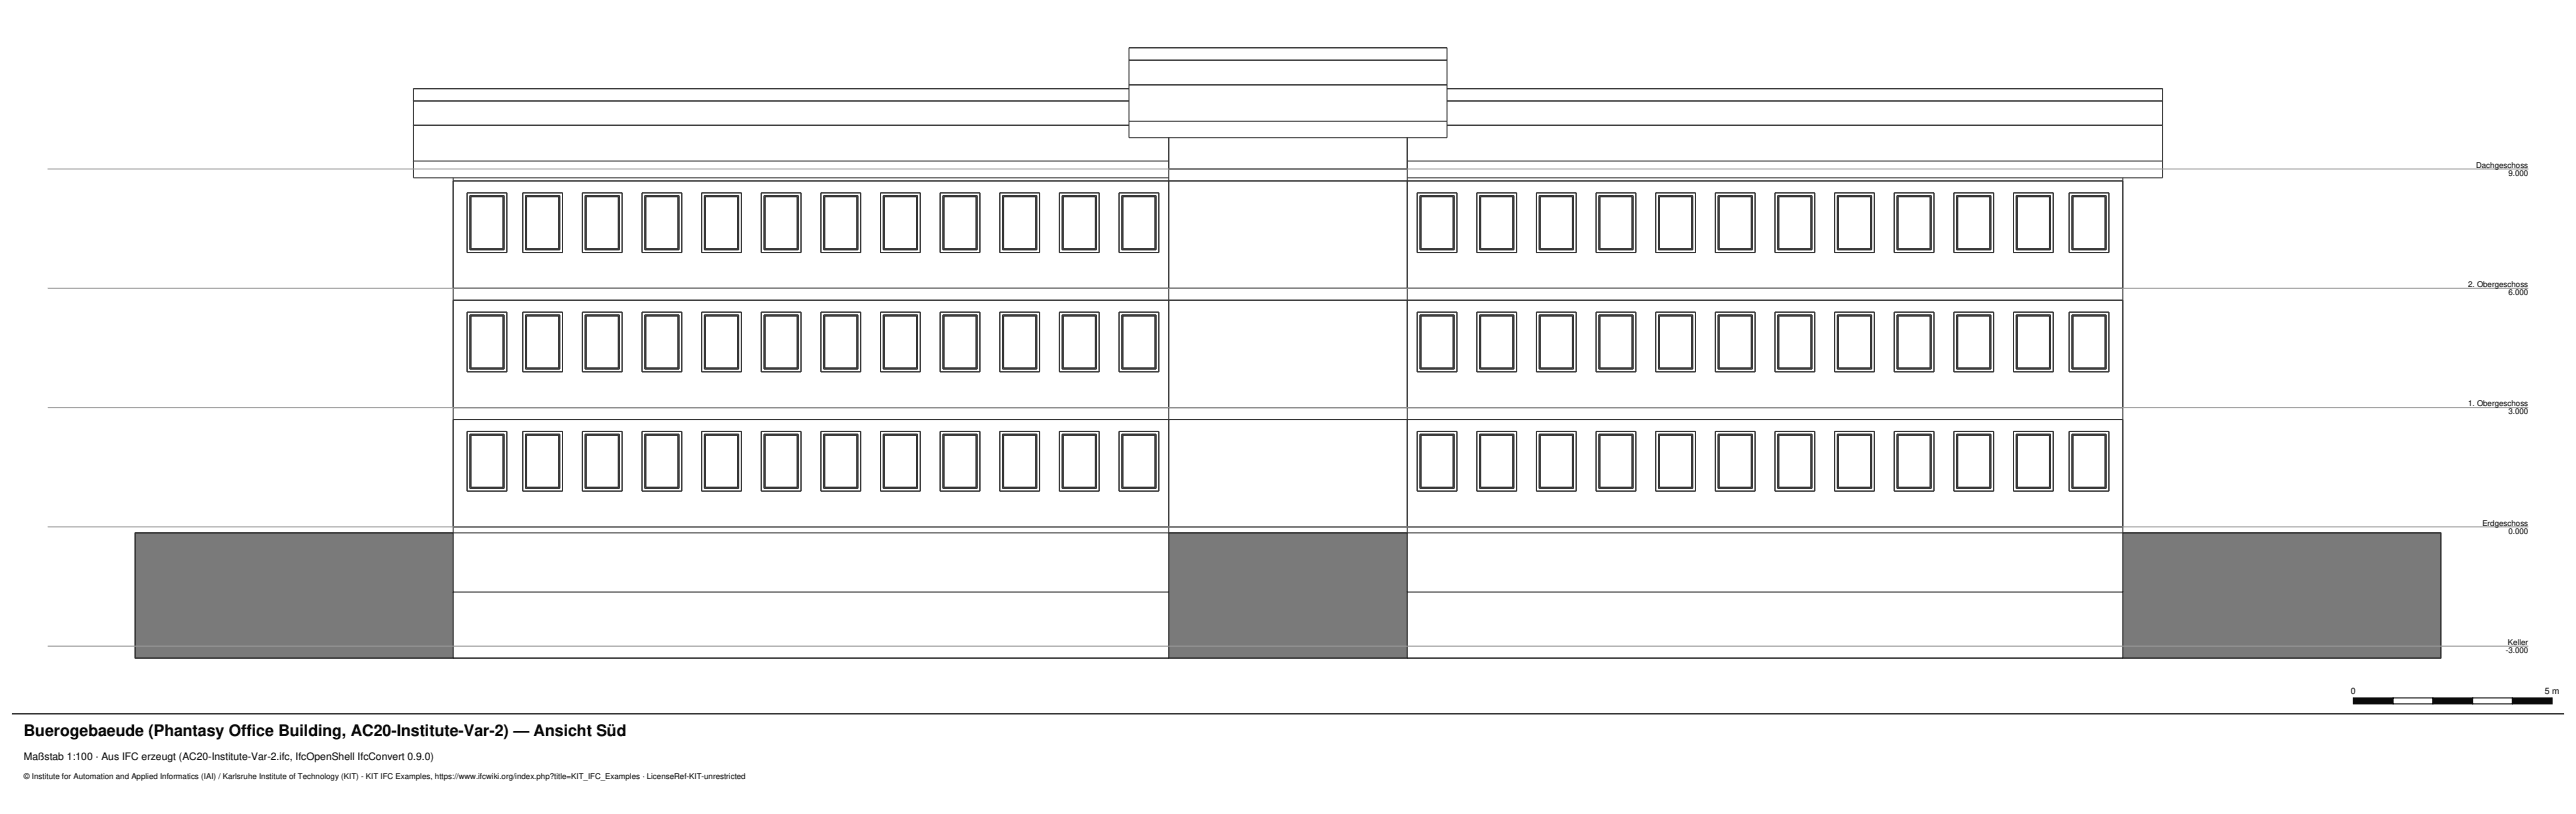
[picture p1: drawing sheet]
<svg xmlns="http://www.w3.org/2000/svg" width="648mm" height="205mm" viewBox="0 0 648 205" stroke-linecap="round" stroke-linejoin="round" font-family="sans-serif">
<defs><g id="words">
<text font-size="4" x="6" y="185">Buerogebaeude (Phantasy Office Building, AC20-Institute-Var-2) — Ansicht Süd</text>
<text font-size="2.6" x="6" y="191.2">Maßstab 1:100 · Aus IFC erzeugt (AC20-Institute-Var-2.ifc, IfcOpenShell IfcConvert 0.9.0)</text>
<g font-size="2.2">
<text x="591.4" y="174.5">0</text>
<text x="640.2" y="174.5">5 m</text>
</g>
<g font-size="2">
<text x="622.9" y="42.2">Dachgeschoss</text>
<text x="631" y="44.2">9.000</text>
<text x="620.9" y="72.2">2. Obergeschoss</text>
<text x="631" y="74.2">6.000</text>
<text x="620.9" y="102.2">1. Obergeschoss</text>
<text x="631" y="104.2">3.000</text>
<text x="624.4" y="132.2">Erdgeschoss</text>
<text x="631" y="134.2">0.000</text>
<text x="630.3" y="164.2">-3.000</text>
<text x="630.9" y="162.2">Keller</text>
<text x="6" y="196">© Institute for Automation and Applied Informatics (IAI) / Karlsruhe Institute of Technology (KIT) - KIT IFC Examples, https://www.ifcwiki.org/index.php?title=KIT_IFC_Examples · LicenseRef-KIT-unrestricted</text>
</g>
</g></defs>
<path d="M294 134h60v14.9h180v-14.9h80v31.5h-80v-16.6h-180v16.6h-60zM354 165.5h180zM34 134h80v14.9h180h-180v16.6h-80zM114 165.5h180z" fill-rule="evenodd" fill="#7a7a7a"/>
<path d="M114 148.9v16.6h-80v-31.5h80v14.9h180M354 148.9v-14.9h-60v31.5h60v-16.6h180v16.6h80v-31.5h-80v14.9M114 165.5h180M354 165.5h180" fill="none" stroke="#222" stroke-width=".25"/>
<g fill="none" stroke="#333" stroke-width=".25">
<path d="M284 12h80v22.6h-80zM284 15.1h80M104 25.4h180M104 31.5h180M284 22.3h-180v22.4h190M284 21.3h80M284 30.5h80M294 34.6v99.4M354 34.6v99.4M364 22.3h180v22.4h-190M364 25.4h180M364 31.5h180"/>
<path d="M104 40.5h190M114 44.7v89.3M114 45.5h420M117.5 48.5h10v15h-10zM118.2 49.2h8.6v13.6h-8.6zM118.5 49.5h8.1v13.1h-8.1zM131.5 48.5h10v15h-10zM132.2 49.2h8.6v13.6h-8.6zM132.5 49.5h8.1v13.1h-8.1zM146.5 48.5h10v15h-10zM147.2 49.2h8.6v13.6h-8.6zM147.5 49.5h8.1v13.1h-8.1z"/>
<path d="M161.5 48.5h10v15h-10zM162.2 49.2h8.6v13.6h-8.6zM162.5 49.5h8v13.1h-8zM176.5 48.5h10v15h-10zM177.2 49.2h8.6v13.6h-8.6zM177.5 49.5h8v13.1h-8zM191.5 48.5h10v15h-10zM192.2 49.2h8.6v13.6h-8.6zM192.5 49.5h8v13.1h-8zM206.5 48.5h10v15h-10zM207.2 49.2h8.6v13.6h-8.6zM207.5 49.5h8v13.1h-8z"/>
<path d="M221.5 48.5h10v15h-10zM222.2 49.2h8.6v13.6h-8.6zM222.5 49.5h8v13.1h-8zM236.5 48.5h10v15h-10zM237.2 49.2h8.6v13.6h-8.6zM237.5 49.5h8v13.1h-8zM251.5 48.5h10v15h-10zM252.2 49.2h8.6v13.6h-8.6zM252.5 49.5h8v13.1h-8zM266.5 48.5h10v15h-10zM267.2 49.2h8.6v13.6h-8.6zM267.5 49.5h8v13.1h-8z"/>
<path d="M281.5 48.5h10v15h-10zM282.2 49.2h8.6v13.6h-8.6zM282.5 49.5h8v13.1h-8zM294 42.5h60M354 40.5h190M356.5 48.5h10v15h-10zM357.2 49.2h8.6v13.6h-8.6zM357.5 49.5h8.1v13.1h-8.1zM371.5 48.5h10v15h-10zM372.2 49.2h8.6v13.6h-8.6zM372.5 49.5h8.1v13.1h-8.1zM386.5 48.5h10v15h-10z"/>
<path d="M387.2 49.2h8.6v13.6h-8.6zM387.5 49.5h8.1v13.1h-8.1zM401.5 48.5h10v15h-10zM402.2 49.2h8.6v13.6h-8.6zM402.5 49.5h8.1v13.1h-8.1zM416.5 48.5h10v15h-10zM417.2 49.2h8.6v13.6h-8.6zM417.5 49.5h8.1v13.1h-8.1zM431.5 48.5h10v15h-10zM432.2 49.2h8.6v13.6h-8.6zM432.5 49.5h8.1v13.1h-8.1zM446.5 48.5h10v15h-10z"/>
<path d="M447.2 49.2h8.6v13.6h-8.6zM447.5 49.5h8.1v13.1h-8.1zM461.5 48.5h10v15h-10zM462.2 49.2h8.6v13.6h-8.6zM462.5 49.5h8.1v13.1h-8.1zM476.5 48.5h10v15h-10zM477.2 49.2h8.6v13.6h-8.6zM477.5 49.5h8.1v13.1h-8.1zM491.5 48.5h10v15h-10zM492.2 49.2h8.6v13.6h-8.6zM492.5 49.5h8.1v13.1h-8.1zM506.5 48.5h10v15h-10z"/>
<path d="M507.2 49.2h8.6v13.6h-8.6zM507.5 49.5h8.1v13.1h-8.1zM520.5 48.5h10v15h-10zM521.2 49.2h8.6v13.6h-8.6zM521.5 49.5h8.1v13.1h-8.1zM534 44.7v89.3M114 75.5h420M114 72.5h420M117.5 78.5h10v15h-10zM118.2 79.2h8.6v13.6h-8.6zM118.5 79.5h8.1v13.1h-8.1zM131.5 78.5h10v15h-10z"/>
<path d="M132.2 79.2h8.6v13.6h-8.6zM132.5 79.5h8.1v13.1h-8.1zM146.5 78.5h10v15h-10zM147.2 79.2h8.6v13.6h-8.6zM147.5 79.5h8.1v13.1h-8.1zM161.5 78.5h10v15h-10zM162.2 79.2h8.6v13.6h-8.6zM162.5 79.5h8v13.1h-8zM176.5 78.5h10v15h-10zM177.2 79.2h8.6v13.6h-8.6zM177.5 79.5h8v13.1h-8zM191.5 78.5h10v15h-10z"/>
<path d="M192.2 79.2h8.6v13.6h-8.6zM192.5 79.5h8v13.1h-8zM206.5 78.5h10v15h-10zM207.2 79.2h8.6v13.6h-8.6zM207.5 79.5h8v13.1h-8zM221.5 78.5h10v15h-10zM222.2 79.2h8.6v13.6h-8.6zM222.5 79.5h8v13.1h-8zM236.5 78.5h10v15h-10zM237.2 79.2h8.6v13.6h-8.6zM237.5 79.5h8v13.1h-8zM251.5 78.5h10v15h-10z"/>
<path d="M252.2 79.2h8.6v13.6h-8.6zM252.5 79.5h8v13.1h-8zM266.5 78.5h10v15h-10zM267.2 79.2h8.6v13.6h-8.6zM267.5 79.5h8v13.1h-8zM281.5 78.5h10v15h-10zM282.2 79.2h8.6v13.6h-8.6zM282.5 79.5h8v13.1h-8zM356.5 78.5h10v15h-10zM357.2 79.2h8.6v13.6h-8.6zM357.5 79.5h8.1v13.1h-8.1zM371.5 78.5h10v15h-10z"/>
<path d="M372.2 79.2h8.6v13.6h-8.6zM372.5 79.5h8.1v13.1h-8.1zM386.5 78.5h10v15h-10zM387.2 79.2h8.6v13.6h-8.6zM387.5 79.5h8.1v13.1h-8.1zM401.5 78.5h10v15h-10zM402.2 79.2h8.6v13.6h-8.6zM402.5 79.5h8.1v13.1h-8.1zM416.5 78.5h10v15h-10zM417.2 79.2h8.6v13.6h-8.6zM417.5 79.5h8.1v13.1h-8.1zM431.5 78.5h10v15h-10z"/>
<path d="M432.2 79.2h8.6v13.6h-8.6zM432.5 79.5h8.1v13.1h-8.1zM446.5 78.5h10v15h-10zM447.2 79.2h8.6v13.6h-8.6zM447.5 79.5h8.1v13.1h-8.1zM461.5 78.5h10v15h-10zM462.2 79.2h8.6v13.6h-8.6zM462.5 79.5h8.1v13.1h-8.1zM476.5 78.5h10v15h-10zM477.2 79.2h8.6v13.6h-8.6zM477.5 79.5h8.1v13.1h-8.1zM491.5 78.5h10v15h-10z"/>
<path d="M492.2 79.2h8.6v13.6h-8.6zM492.5 79.5h8.1v13.1h-8.1zM506.5 78.5h10v15h-10zM507.2 79.2h8.6v13.6h-8.6zM507.5 79.5h8.1v13.1h-8.1zM520.5 78.5h10v15h-10zM521.2 79.2h8.6v13.6h-8.6zM521.5 79.5h8.1v13.1h-8.1zM114 105.5h420M114 102.5h420M117.5 108.5h10v15h-10zM118.2 109.2h8.6v13.6h-8.6z"/>
<path d="M118.5 109.5h8.1v13.1h-8.1zM131.5 108.5h10v15h-10zM132.2 109.2h8.6v13.6h-8.6zM132.5 109.5h8.1v13.1h-8.1zM146.5 108.5h10v15h-10zM147.2 109.2h8.6v13.6h-8.6zM147.5 109.5h8.1v13.1h-8.1zM161.5 108.5h10v15h-10zM162.2 109.2h8.6v13.6h-8.6zM162.5 109.5h8v13.1h-8zM176.5 108.5h10v15h-10zM177.2 109.2h8.6v13.6h-8.6z"/>
<path d="M177.5 109.5h8v13.1h-8zM191.5 108.5h10v15h-10zM192.2 109.2h8.6v13.6h-8.6zM192.5 109.5h8v13.1h-8zM206.5 108.5h10v15h-10zM207.2 109.2h8.6v13.6h-8.6zM207.5 109.5h8v13.1h-8zM221.5 108.5h10v15h-10zM222.2 109.2h8.6v13.6h-8.6zM222.5 109.5h8v13.1h-8zM236.5 108.5h10v15h-10zM237.2 109.2h8.6v13.6h-8.6z"/>
<path d="M237.5 109.5h8v13.1h-8zM251.5 108.5h10v15h-10zM252.2 109.2h8.6v13.6h-8.6zM252.5 109.5h8v13.1h-8zM266.5 108.5h10v15h-10zM267.2 109.2h8.6v13.6h-8.6zM267.5 109.5h8v13.1h-8zM281.5 108.5h10v15h-10zM282.2 109.2h8.6v13.6h-8.6zM282.5 109.5h8v13.1h-8zM356.5 108.5h10v15h-10zM357.2 109.2h8.6v13.6h-8.6z"/>
<path d="M357.5 109.5h8.1v13.1h-8.1zM371.5 108.5h10v15h-10zM372.2 109.2h8.6v13.6h-8.6zM372.5 109.5h8.1v13.1h-8.1zM386.5 108.5h10v15h-10zM387.2 109.2h8.6v13.6h-8.6zM387.5 109.5h8.1v13.1h-8.1zM401.5 108.5h10v15h-10zM402.2 109.2h8.6v13.6h-8.6zM402.5 109.5h8.1v13.1h-8.1zM416.5 108.5h10v15h-10zM417.2 109.2h8.6v13.6h-8.6z"/>
<path d="M417.5 109.5h8.1v13.1h-8.1zM431.5 108.5h10v15h-10zM432.2 109.2h8.6v13.6h-8.6zM432.5 109.5h8.1v13.1h-8.1zM446.5 108.5h10v15h-10zM447.2 109.2h8.6v13.6h-8.6zM447.5 109.5h8.1v13.1h-8.1zM461.5 108.5h10v15h-10zM462.2 109.2h8.6v13.6h-8.6zM462.5 109.5h8.1v13.1h-8.1zM476.5 108.5h10v15h-10zM477.2 109.2h8.6v13.6h-8.6z"/>
<path d="M477.5 109.5h8.1v13.1h-8.1zM491.5 108.5h10v15h-10zM492.2 109.2h8.6v13.6h-8.6zM492.5 109.5h8.1v13.1h-8.1zM506.5 108.5h10v15h-10zM507.2 109.2h8.6v13.6h-8.6zM507.5 109.5h8.1v13.1h-8.1zM520.5 108.5h10v15h-10zM521.2 109.2h8.6v13.6h-8.6zM521.5 109.5h8.1v13.1h-8.1zM34 134h580v31.5h-580zM114 132.5h420"/>
</g>
<path d="M12 42.5h624M12 72.5h624M12 102.5h624M12 132.5h624M12 162.5h624" fill="none" stroke="#999" stroke-width=".25"/>
<path d="M3 179.5h642" fill="none" stroke="#000" stroke-width=".3"/>
<path d="M592 175.5h10v1.5h-10z" fill="#000"/>
<path d="M592 175.5h10v1.5h-10z" fill="none" stroke="#000" stroke-width=".25"/>
<path d="M602 175.5h10v1.5h-10z" fill="#fff"/>
<path d="M602 175.5h10v1.5h-10zM612 175.5h10v1.5h-10z" fill="none" stroke="#000" stroke-width=".25"/>
<path d="M612 175.5h10v1.5h-10z" fill="#000"/>
<path d="M622 175.5h10v1.5h-10z" fill="#fff"/>
<path d="M622 175.5h10v1.5h-10zM632 175.5h10v1.5h-10z" fill="none" stroke="#000" stroke-width=".25"/>
<path d="M632 175.5h10v1.5h-10z" fill="#000"/>
<use href="#words"/>
</svg>
